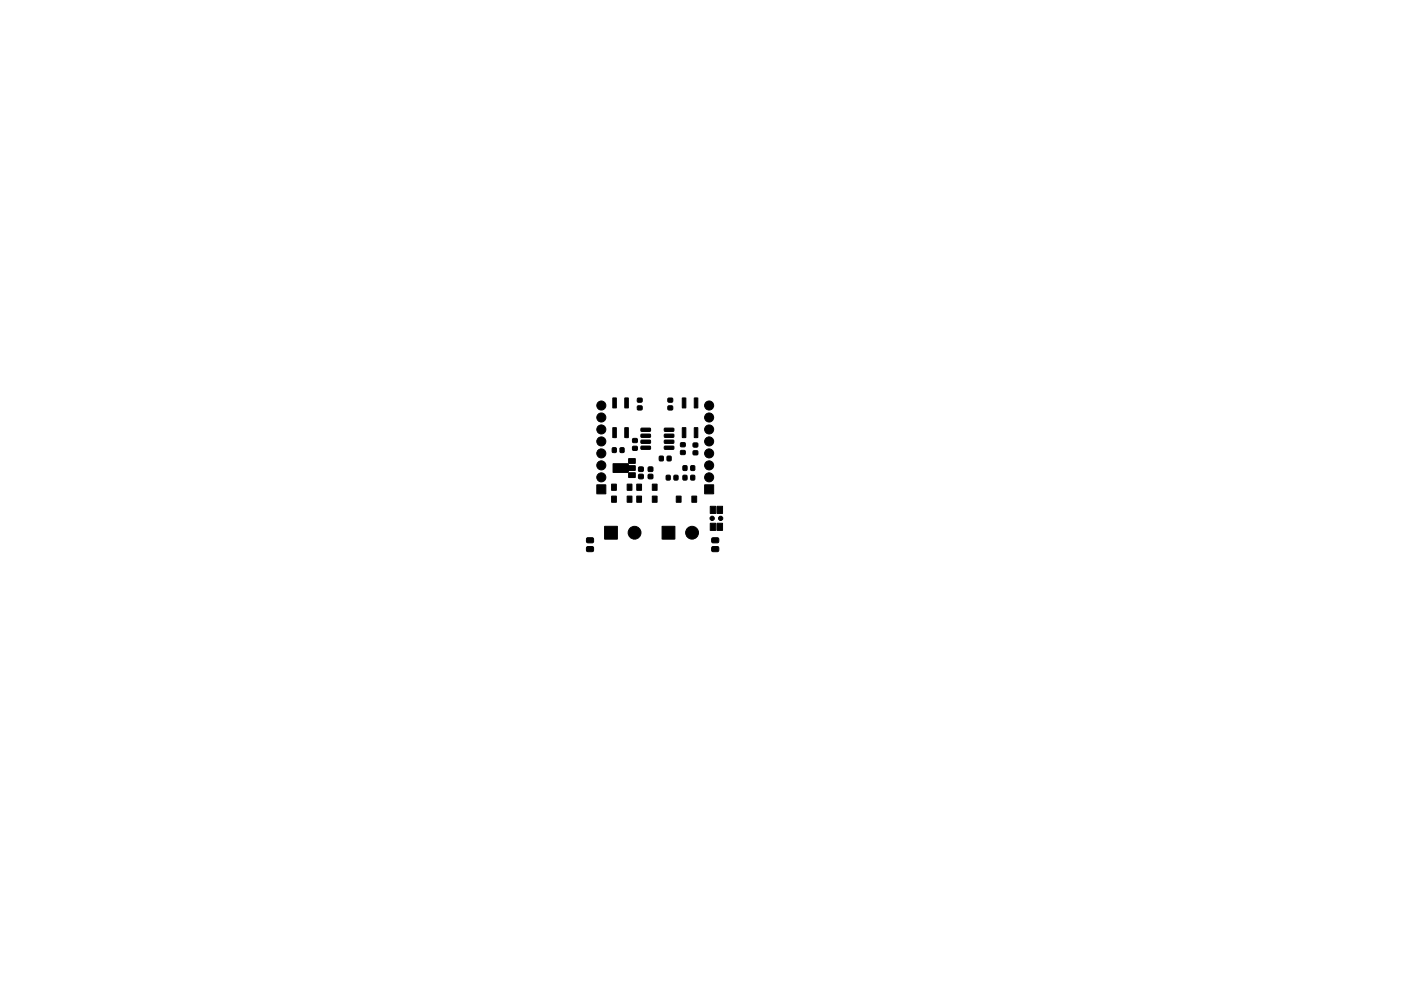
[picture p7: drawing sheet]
<svg xmlns="http://www.w3.org/2000/svg" width="297mm" height="210mm" viewBox="0 0 297 210" stroke-linecap="round" stroke-linejoin="round" font-family="sans-serif">
<g fill="#000" stroke="#000" stroke-width=".21">
<path d="M129.9 95h.7v1h-.7zM129.9 90.7l.8 .1-.1 2h-.7zM129.9 84.4l.8 .1-.1 2h-.7zM131.5 95h.8v1h-.8zM132.5 90.7l.7 .1v2h-.7zM132.5 84.4l.7 .1v2h-.7zM133.3 97.3h1.4v1h-1.4zM134.2 94.7h.9v.8h-.9zM134.2 93.1h.9v.8h-.9zM135.2 84.5h.9v.8h-.9zM135.2 86.2h.9v.7h-.9zM135.9 94.7l1.9-.1 .1 .6-.2 .2-1.7-.1-.1-.2z"/>
<path d="M135.9 93.4h1.9l.1 .6-.2 .1h-1.7l-.1-.2zM135.9 92.2l1.9-.1 .1 .6-.2 .1h-1.7l-.1-.2zM135.9 90.9l1.9-.1 .1 .6-.2 .1h-1.7l-.1-.2zM135.5 99.1l.9 .1-.1 .8-.9-.1zM137.5 99.1l.9 .1-.1 .8-.9-.1zM139.8 96.8h.8v.9h-.8zM140.9 90.9l1.9-.1 .1 .6-.2 .1h-1.7l-.2-.2zM140.9 92.2l1.9-.1 .1 .6-.2 .1h-1.7l-.2-.2zM140.9 93.4h1.9l.1 .6-.2 .1h-1.7l-.2-.2zM140.9 94.7l1.9-.1 .1 .6-.2 .2-1.7-.1-.2-.2zM141.7 84.5h.9v.8h-.9zM141.7 86.2h.9v.7h-.9z"/>
<path d="M141.5 96.8h.7v.9h-.7zM144.8 98.8h.8v1h-.8zM144.3 95.6h.9v.8h-.9zM144.3 94h.9v.7h-.9zM144.7 84.4l.7 .1v2h-.7zM144.7 90.7l.7 .1v2h-.7zM146.5 98.8h.8v1h-.8zM147 95.7h.9v.8h-.9zM147 94h.9v.8h-.9zM147.2 84.4l.7 .1v2h-.7zM147.2 90.7l.7 .1v2h-.7zM124.5 116h1.2l.2 .3-.1 .6-.2 .1h-1.1l-.2-.3z"/>
<path d="M124.5 114.1h1.2l.2 .3-.1 .6-.2 .2-1.1-.1-.2-.2zM128.2 111.7h2.7v2.7h-2.7zM126.5 102.9h1.9v1.9h-1.9zM129.7 102.7h1v1.3h-1zM129.7 105.3h1v1.3h-1zM130 98.4h3.2v.4h1.4l.1 1h-1.5v.4h-3.2zM133 102.7h1v1.3h-1zM133 105.3h1v1.3h-1zM133.3 100.3h1.4v1h-1.4zM135 102.7h1v1.3h-1zM135 105.3h1v1.3h-1zM135.4 100.7l.9-.1 .1 .9-.9 .1z"/>
<path d="M137.4 100.7l.9-.1 .1 .9-.9 .1zM138.3 102.7h1v1.3h-1zM138.3 105.3h1v1.3h-1zM140.4 111.7h2.7v2.7h-2.7zM141.3 100.9h.8v.9h-.8zM142.9 100.9h.8v.9h-.8zM143.4 105.3h1v1.3h-1zM144.8 100.9h.8v.9h-.8zM146.7 105.3h1v1.3h-1zM146.5 100.9h.8v.9h-.8zM150.6 107.4h1.1v1.5h-1.1zM150.6 111h1.1v1.5h-1.1z"/>
<path d="M149.4 102.9h1.9v1.9h-1.9zM152 107.4h1.2v1.5h-1.2zM152 111h1.2v1.5h-1.2zM151 116h1.3l.1 .3-.1 .6-.2 .1h-1.1l-.1-.3zM151 114.1h1.3l.1 .3-.1 .6-.2 .2-1.1-.1-.1-.2z"/>
<circle cx="127.5" cy="98.7" r=".96"/>
<circle cx="127.5" cy="91.1" r=".96"/>
<circle cx="127.5" cy="93.7" r=".96"/>
<circle cx="127.5" cy="96.2" r=".96"/>
<circle cx="127.5" cy="88.6" r=".96"/>
<circle cx="127.5" cy="86" r=".96"/>
<circle cx="150.4" cy="93.7" r=".96"/>
<circle cx="150.4" cy="98.7" r=".96"/>
<circle cx="150.4" cy="96.2" r=".96"/>
<circle cx="150.4" cy="88.6" r=".96"/>
<circle cx="150.4" cy="91.1" r=".96"/>
<circle cx="150.4" cy="86" r=".96"/>
<circle cx="127.5" cy="101.3" r=".96"/>
<circle cx="134.5" cy="113" r="1.36"/>
<circle cx="146.7" cy="113" r="1.36"/>
<circle cx="150.4" cy="101.3" r=".96"/>
<circle cx="151" cy="110" r=".46"/>
<circle cx="152.8" cy="110" r=".46"/>
</g>
</svg>
